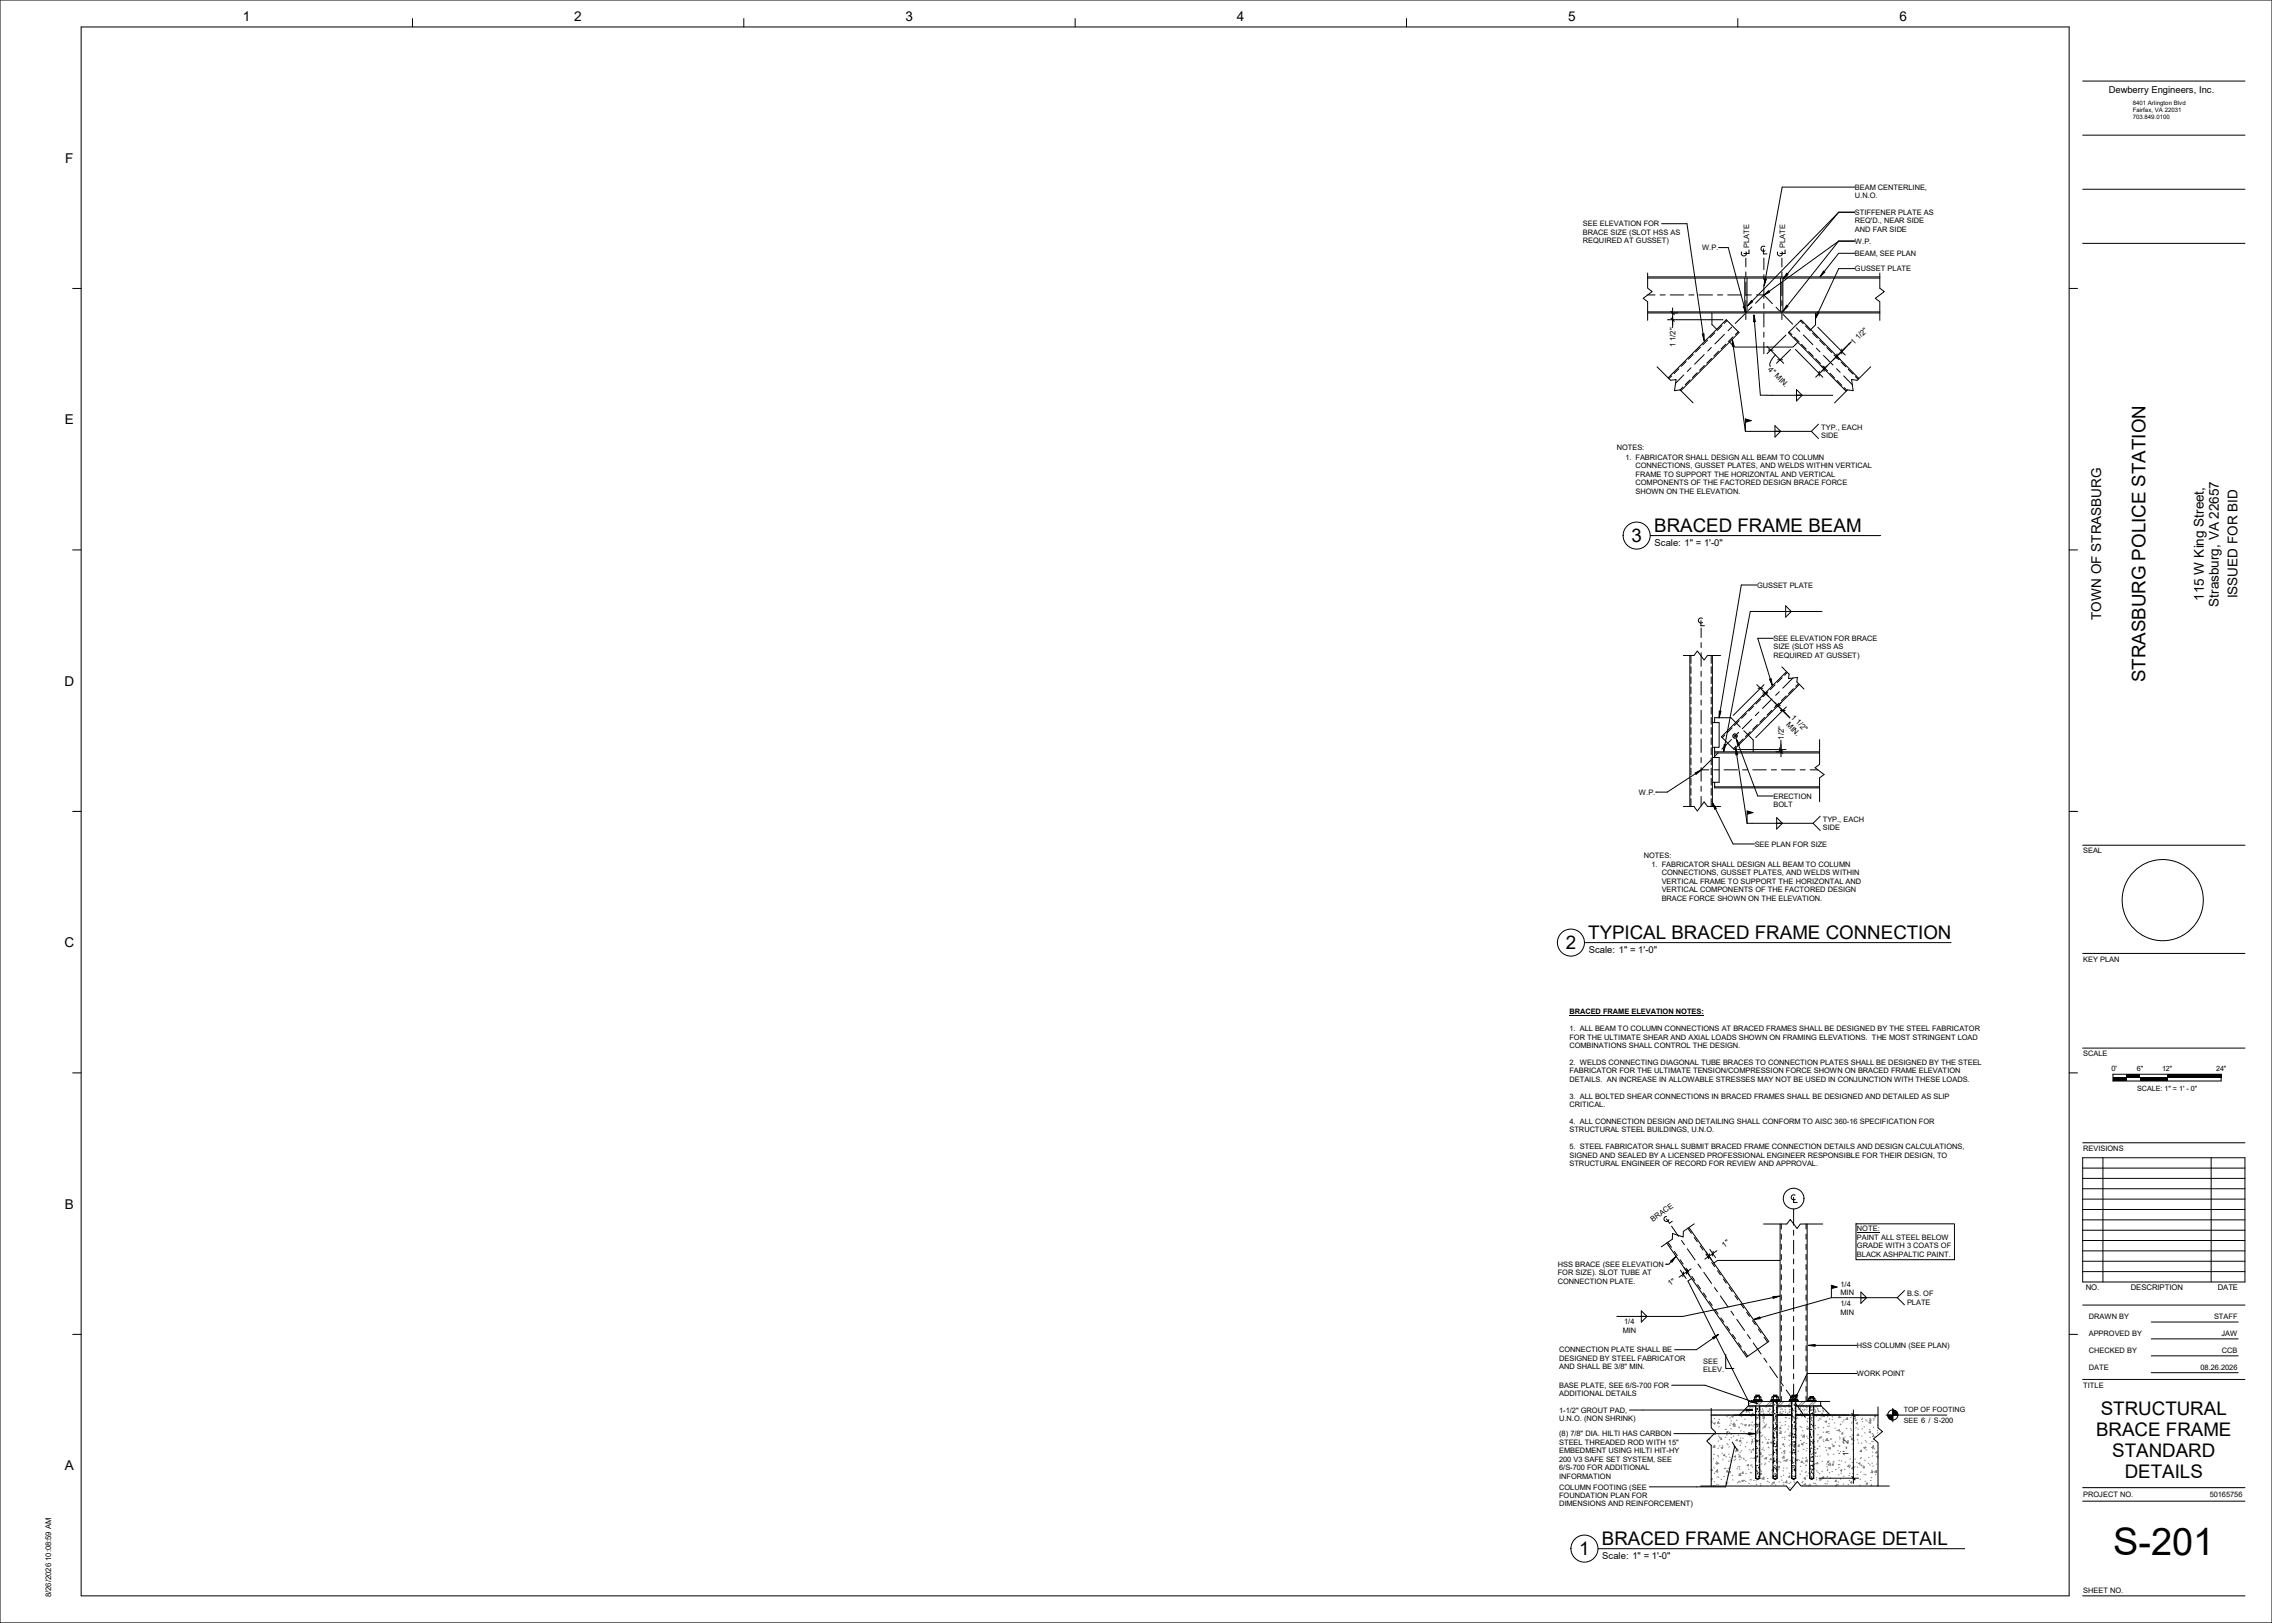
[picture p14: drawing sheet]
<svg xmlns="http://www.w3.org/2000/svg" width="1067mm" height="762mm" viewBox="0 0 1067 762" stroke-linecap="round" stroke-linejoin="round" font-family="sans-serif">
<defs><g id="words">
<text font-size="17.8" x="992" y="730">S-201</text>
<g font-size="8.8">
<text x="777" y="250">BRACED FRAME BEAM</text>
<text x="766" y="254">3</text>
<text x="1007" y="320" transform="rotate(-90 1007 320)">STRASBURG POLICE STATION</text>
<text x="746" y="441">TYPICAL BRACED FRAME CONNECTION</text>
<text x="735" y="445">2</text>
<text x="986" y="664">STRUCTURAL</text>
<text x="984" y="674">BRACE FRAME</text>
<text x="992" y="684">STANDARD</text>
<text x="998" y="694">DETAILS</text>
<text x="752" y="725">BRACED FRAME ANCHORAGE DETAIL</text>
<text x="742" y="730">1</text>
</g>
<g font-size="6.3">
<text x="114" y="10">1</text>
<text x="270" y="10">2</text>
<text x="425" y="10">3</text>
<text x="581" y="10">4</text>
<text x="736" y="10">5</text>
<text x="892" y="10">6</text>
<text x="31" y="76">F</text>
<text x="30" y="199">E</text>
<text x="1051" y="281" transform="rotate(-90 1051 281)">ISSUED FOR BID</text>
<text x="1035" y="282" transform="rotate(-90 1035 282)">115 W King Street,</text>
<text x="1042" y="285" transform="rotate(-90 1042 285)">Strasburg, VA 22657</text>
<text x="987" y="291" transform="rotate(-90 987 291)">TOWN OF STRASBURG</text>
<text x="30" y="322">D</text>
<text x="30" y="445">C</text>
<text x="30" y="567">B</text>
<text x="30" y="690">A</text>
</g>
<g font-size="4.4">
<text x="990" y="44">Dewberry Engineers, Inc.</text>
<text x="777" y="256">Scale:</text>
<text x="791" y="256">1&quot; = 1'-0&quot;</text>
<text x="746" y="448">Scale:</text>
<text x="760" y="448">1&quot; = 1'-0&quot;</text>
<text x="752" y="732">Scale:</text>
<text x="766" y="732">1&quot; = 1'-0&quot;</text>
</g>
<g font-size="3.6">
<text x="871" y="162" transform="rotate(-45 871 162)">1</text>
<text x="873" y="160" transform="rotate(-45 873 160)">1/2&quot;</text>
<text x="787" y="163" transform="rotate(-90 787 163)">1 1/2&quot;</text>
<text x="830" y="174" transform="rotate(45 830 174)">4&quot; MIN.</text>
<text x="838" y="340" transform="rotate(45 838 340)">MIN.</text>
<text x="841" y="337" transform="rotate(45 841 337)">1 1/2&quot;</text>
<text x="838" y="347" transform="rotate(-90 838 347)">1/2&quot;</text>
<text x="810" y="586" transform="rotate(-35 810 586)">1&quot;</text>
<text x="784" y="604" transform="rotate(-35 784 604)">1&quot;</text>
<text x="979" y="605">NO.</text>
<text x="1001" y="605">DESCRIPTION</text>
<text x="1041" y="605">DATE</text>
<text x="868" y="684" transform="rotate(-90 868 684)">1' - 2&quot;</text>
<text x="24" y="750" transform="rotate(-90 24 750)">8/26/2026 10:08:59 AM</text>
</g>
<g font-size="3.5">
<text x="871" y="89">BEAM CENTERLINE,</text>
<text x="871" y="93">U.N.O.</text>
<text x="871" y="101">STIFFENER PLATE AS</text>
<text x="743" y="106">SEE ELEVATION FOR</text>
<text x="871" y="105">REQ'D., NEAR SIDE</text>
<text x="743" y="110">BRACE SIZE (SLOT HSS AS</text>
<text x="871" y="109">AND FAR SIDE</text>
<text x="743" y="114">REQUIRED AT GUSSET)</text>
<text x="799" y="118">W.P.</text>
<text x="821" y="116" transform="rotate(-90 821 116)">PLATE</text>
<text x="838" y="116" transform="rotate(-90 838 116)">PLATE</text>
<text x="871" y="114">W.P.</text>
<text x="871" y="120">BEAM, SEE PLAN</text>
<text x="871" y="127">GUSSET PLATE</text>
<text x="855" y="202">TYP., EACH</text>
<text x="855" y="206">SIDE</text>
<text x="759" y="211">NOTES:</text>
<text x="763" y="216">1. FABRICATOR SHALL DESIGN ALL BEAM TO COLUMN</text>
<text x="768" y="220">CONNECTIONS, GUSSET PLATES, AND WELDS WITHIN VERTICAL</text>
<text x="768" y="224">FRAME TO SUPPORT THE HORIZONTAL AND VERTICAL</text>
<text x="768" y="228">COMPONENTS OF THE FACTORED DESIGN BRACE FORCE</text>
<text x="768" y="232">SHOWN ON THE ELEVATION.</text>
<text x="825" y="276">GUSSET PLATE</text>
<text x="833" y="301">SEE ELEVATION FOR BRACE</text>
<text x="833" y="305">SIZE (SLOT HSS AS</text>
<text x="833" y="309">REQUIRED AT GUSSET)</text>
<text x="770" y="373">W.P.</text>
<text x="833" y="375">ERECTION</text>
<text x="833" y="379">BOLT</text>
<text x="856" y="386">TYP., EACH</text>
<text x="856" y="390">SIDE</text>
<text x="824" y="397">SEE PLAN FOR SIZE</text>
<text x="978" y="401">SEAL</text>
<text x="772" y="403">NOTES:</text>
<text x="775" y="407">1. FABRICATOR SHALL DESIGN ALL BEAM TO COLUMN</text>
<text x="780" y="411">CONNECTIONS, GUSSET PLATES, AND WELDS WITHIN</text>
<text x="780" y="415">VERTICAL FRAME TO SUPPORT THE HORIZONTAL AND</text>
<text x="780" y="419">VERTICAL COMPONENTS OF THE FACTORED DESIGN</text>
<text x="780" y="423">BRACE FORCE SHOWN ON THE ELEVATION.</text>
<text x="978" y="451">KEY PLAN</text>
<text x="737" y="476">BRACED FRAME ELEVATION NOTES:</text>
<text x="737" y="484">1. ALL BEAM TO COLUMN CONNECTIONS AT BRACED FRAMES SHALL BE DESIGNED BY THE STEEL FABRICATOR</text>
<text x="737" y="488">FOR THE ULTIMATE SHEAR AND AXIAL LOADS SHOWN ON FRAMING ELEVATIONS. THE MOST STRINGENT LOAD</text>
<text x="737" y="492">COMBINATIONS SHALL CONTROL THE DESIGN.</text>
<text x="978" y="496">SCALE</text>
<text x="737" y="500">2. WELDS CONNECTING DIAGONAL TUBE BRACES TO CONNECTION PLATES SHALL BE DESIGNED BY THE STEEL</text>
<text x="737" y="504">FABRICATOR FOR THE ULTIMATE TENSION/COMPRESSION FORCE SHOWN ON BRACED FRAME ELEVATION</text>
<text x="991" y="503">0'</text>
<text x="737" y="508">DETAILS. AN INCREASE IN ALLOWABLE STRESSES MAY NOT BE USED IN CONJUNCTION WITH THESE LOADS.</text>
<text x="737" y="516">3. ALL BOLTED SHEAR CONNECTIONS IN BRACED FRAMES SHALL BE DESIGNED AND DETAILED AS SLIP</text>
<text x="737" y="520">CRITICAL.</text>
<text x="737" y="528">4. ALL CONNECTION DESIGN AND DETAILING SHALL CONFORM TO AISC 360-16 SPECIFICATION FOR</text>
<text x="737" y="532">STRUCTURAL STEEL BUILDINGS, U.N.O.</text>
<text x="737" y="540">5. STEEL FABRICATOR SHALL SUBMIT BRACED FRAME CONNECTION DETAILS AND DESIGN CALCULATIONS,</text>
<text x="737" y="544">SIGNED AND SEALED BY A LICENSED PROFESSIONAL ENGINEER RESPONSIBLE FOR THEIR DESIGN, TO</text>
<text x="978" y="540">REVISIONS</text>
<text x="737" y="548">STRUCTURAL ENGINEER OF RECORD FOR REVIEW AND APPROVAL.</text>
<text x="776" y="574" transform="rotate(-35 776 574)">BRACE</text>
<text x="872" y="578">NOTE:</text>
<text x="872" y="582">PAINT ALL STEEL BELOW</text>
<text x="872" y="586">GRADE WITH 3 COATS OF</text>
<text x="872" y="590">BLACK ASHPALTIC PAINT.</text>
<text x="731" y="595">HSS BRACE (SEE ELEVATION</text>
<text x="731" y="599">FOR SIZE). SLOT TUBE AT</text>
<text x="731" y="603">CONNECTION PLATE.</text>
<text x="864" y="604">1/4</text>
<text x="864" y="608">MIN</text>
<text x="895" y="609">B.S. OF</text>
<text x="864" y="613">1/4</text>
<text x="864" y="617">MIN</text>
<text x="895" y="613">PLATE</text>
<text x="763" y="622">1/4</text>
<text x="981" y="619">DRAWN BY</text>
<text x="1040" y="619">STAFF</text>
<text x="762" y="626">MIN</text>
<text x="981" y="627">APPROVED BY</text>
<text x="1043" y="627">JAW</text>
<text x="732" y="635">CONNECTION PLATE SHALL BE</text>
<text x="872" y="633">HSS COLUMN (SEE PLAN)</text>
<text x="981" y="635">CHECKED BY</text>
<text x="1043" y="635">CCB</text>
<text x="732" y="639">DESIGNED BY STEEL FABRICATOR</text>
<text x="800" y="640">SEE</text>
<text x="732" y="643">AND SHALL BE 3/8&quot; MIN.</text>
<text x="800" y="644">ELEV.</text>
<text x="872" y="646">WORK POINT</text>
<text x="981" y="643">DATE</text>
<text x="1033" y="643">08.26.2026</text>
<text x="732" y="652">BASE PLATE, SEE 6/S-700 FOR</text>
<text x="978" y="651">TITLE</text>
<text x="732" y="656">ADDITIONAL DETAILS</text>
<text x="732" y="663">1-1/2&quot; GROUT PAD,</text>
<text x="732" y="667">U.N.O. (NON SHRINK)</text>
<text x="902" y="668">6</text>
<text x="905" y="668">/</text>
<text x="908" y="668">S-200</text>
<text x="732" y="674">(8) 7/8&quot; DIA. HILTI HAS CARBON</text>
<text x="732" y="678">STEEL THREADED ROD WITH 15&quot;</text>
<text x="732" y="682">EMBEDMENT USING HILTI HIT-HY</text>
<text x="732" y="686">200 V3 SAFE SET SYSTEM, SEE</text>
<text x="732" y="690">6/S-700 FOR ADDITIONAL</text>
<text x="732" y="694">INFORMATION</text>
<text x="732" y="699">COLUMN FOOTING (SEE</text>
<text x="732" y="703">FOUNDATION PLAN FOR</text>
<text x="732" y="707">DIMENSIONS AND REINFORCEMENT)</text>
<text x="978" y="703">PROJECT NO.</text>
<text x="1038" y="703">50165756</text>
<text x="978" y="748">SHEET NO.</text>
</g>
<g font-size="3.4">
<text x="1003" y="503">6&quot;</text>
<text x="1015" y="503">12&quot;</text>
<text x="1041" y="503">24&quot;</text>
<text x="1003" y="512">SCALE: 1&quot; = 1' -</text>
<text x="1029" y="512">0&quot;</text>
<text x="894" y="663">TOP OF FOOTING</text>
<text x="894" y="668">SEE</text>
</g>
<g font-size="2.8">
<text x="1001" y="49">8401 Arlington Blvd</text>
<text x="1001" y="53">Fairfax, VA 22031</text>
<text x="1001" y="56">703.849.0100</text>
</g>
</g></defs>
<g fill="none" stroke="#7f7f7f" stroke-width=".47">
<path d="M802 676l1-1v1h-1M803 667v1M803 679h1M805 668v1zM805 679h.1M805 666h.1M805 679v1l-1-1zM805 673h1M806 664l-1 1M807 668h-1M807 668h-1zM807 680h.1"/>
<path d="M807 674h.1M807 676v1M807 673h.1M807 668h1M807 670h.1M807 675h1M807 666v1M808 679h-1M808 675h-1M808 680l1-1v1zM808 675v1zM809 679h.1"/>
<path d="M810 675h.1M810 671h1M810 671h.1M811 672v1zM811 674h.1M811 665h.1M811 678h.1M811 664l1 1M812 679h.1M812 676h.1M812 672v1M812 669h.1"/>
<path d="M813 666h-1M813 668v1M813 675h.1M813 673h.1M813 671h.1M813 667h.1M813 665h1zM814 679h.1M814 674h.1M814 668v1zM815 669v1h-1zM816 676h-1z"/>
<path d="M816 667h-1M816 674h.1M816 670h1M817 676v1zM817 677h.1M817 665h.1M817 670h-1M817 678v1M817 675h.1M818 672h-1M818 668l-1 1M818 665h.1"/>
<path d="M818 677v1M818 669h.1M818 664h.1M818 675h1M819 662v1M819 672h.1M819 669h1zM819 679h1M819 666h.1M820 663h.1M820 662h.1M820 677h.1"/>
<path d="M821 673h-1M821 663h.1M821 661h.1M821 663h1M821 669h1h-1zM822 674h.1M822 662h.1M822 661h.1M822 665h1M822 669h.1M823 678h-1M823 662h-1"/>
<path d="M823 674l-1 1M823 661v1M823 676h.1M823 671h-1M823 664h.1M823 668h.1M823 676v1h-1zM823 661h.1M823 663v1M823 673h.1M823 669v1M824 669h.1"/>
<path d="M824 675v1M824 664h.1M824 677h.1M824 663h.1M826 661h.1M826 664h.1M826 662h.1M827 674h.1M827 673h.1M827 663h.1M828 661l-1 1M828 665h.1"/>
<path d="M828 677h-1M828 662h.1M828 666h.1M828 674h-1M828 664h.1M828 670v1M828 663h.1M828 667h.1M828 680h.1M828 668h.1M829 675h.1M829 669v1h-1z"/>
<path d="M829 669h.1M829 661h.1M829 660h.1M829 676h.1M830 669h-1M830 664h.1M830 663h1M830 677v1zM830 680h1M831 679h-1M831 670h.1M831 676h-1"/>
<path d="M831 662h.1M831 661v1M831 663v1M831 660h.1M831 677h1v1zM832 663h.1M832 665h.1M832 674l1 1M833 660h.1M833 677h.1M833 680h.1M834 662h.1"/>
<path d="M834 663h.1M834 670h.1M834 679h.1M834 667h.1M834 680h.1M834 669h1M835 676h.1M835 674h.1M835 661h.1M836 663v1M836 680h.1M836 671h.1"/>
<path d="M836 668h.1M836 670v1zM836 662h.1M836 664h.1M836 663h.1M836 661h.1M836 672v1h-1zM837 664h-1M837 669h.1M837 661v1M837 664h.1M837 675h.1"/>
<path d="M837 663h.1M837 660h.1M837 678h1h-1zM838 660h.1M838 675h.1M838 679h.1M838 662h.1M838 661h.1M838 676h.1M838 672h.1M838 669h.1M838 663h.1"/>
<path d="M838 665v1M839 665v1M839 667h-1M839 664h.1M839 664h1M840 670h.1M840 671h-1M840 674h1h-1zM840 676h.1M840 660v1M840 666h.1M840 679h.1"/>
<path d="M840 663h.1M840 661h1M840 663h1M840 673h1M841 662h-1M841 678h-1M841 662h.1M843 666h.1M843 666v1M843 661h.1M843 660h.1M843 678h.1"/>
<path d="M843 662v1M843 663h1M843 671h.1M843 672h.1M843 675h.1M843 674h.1M844 668h-1M844 665h-1M844 664h.1M844 666h.1M844 662h1M844 660l1 1"/>
<path d="M845 678v1h-1zM845 670h.1M845 661h1M845 664h1M845 661h.1M845 676h1M846 662v1M846 678h1h-1zM846 665h.1M846 678h.1M846 663h.1M846 674h.1"/>
<path d="M846 670h.1M846 662h1M846 672h1M847 660v1M847 674v1h-1zM847 662h.1M847 677h.1M847 665h1M847 662h1M847 663l1 1M848 661h.1M848 660v1"/>
<path d="M848 661h1M848 664h1M848 680h1M848 671l1-1v1zM848 667h1M848 678h.1M849 662h-1M849 674h-1M849 675h.1M849 671h-1M849 670h-1M849 667v1"/>
<path d="M849 666h.1M849 663h1M849 666h1M850 661h.1M850 663v1M850 673h.1M851 661h1M852 677h.1M852 679v1zM852 662h.1M852 671h1M852 663h1"/>
<path d="M852 664h1M853 669h-1M853 663h-1M853 660v1M853 665h.1M853 662h1M854 661h-1M854 677h-1M854 676h-1M854 662h.1M854 673v1M854 670h.1"/>
<path d="M854 662v1M854 667h.1M854 675v1M854 679h1M854 666h1M854 663h1M854 675h1zM855 666h.1M855 665h.1M855 664h1M856 663v1M856 661v1"/>
<path d="M856 662h.1M856 670h.1M856 664v1h1v-1M856 663h.1M856 676h.1M856 677h.1M856 672h.1M856 662h1M856 664l1 1h-1zM857 664h-1M857 667h1l-1 1zM857 676l1-1v1z"/>
<path d="M857 662l1 1M857 680h.1M858 676h.1M858 672v1h-1zM858 664h.1M858 665h.1M858 670h.1M858 664h1M859 680h-1M859 676h.1M859 672h.1M859 673h.1"/>
<path d="M859 668h.1M859 669v1M859 666h.1M859 680h.1M859 676h1M860 676h.1M860 666l1 1M860 678h.1M860 665h1M861 679h.1M861 670l1 1M862 668h-1"/>
<path d="M862 677h.1M862 664h-1M863 672h-1M863 672l1-1v1zM864 665h.1M864 675h.1M864 665v1h-1zM864 679h-1M864 679h.1M864 675v1M864 669h.1M864 672h.1"/>
<path d="M864 665v1M865 676h.1M865 673h.1M865 668h.1M866 667h.1M866 664h.1M866 677h.1M866 678h.1M866 675h.1M867 671h.1M867 677h.1M867 666h1h-1z"/>
<path d="M869 677v1h-1zM869 665v1M869 674h.1M869 676l1-1v1zM869 671h.1M869 678h.1M869 675h.1M869 671v1M870 668h-1M870 665h-1M870 674h.1M870 668h.1"/>
<path d="M870 678h.1M870 676h1M871 667h.1M871 666h.1M872 668v1zM872 670h-1M872 667h-1M872 676h.1M872 671h1M872 677l1 1M872 673l1 1h-1zM873 674h-1"/>
<path d="M874 677v1M874 666h1M874 666h.1M874 674h.1M875 671h-1M875 667l-1 1M875 680l1-1v1zM875 670h.1M876 673h.1M876 676h.1M876 667h.1M876 679v1"/>
<path d="M876 667h1M877 677h-1M878 668v-1v1zM878 672v1zM878 671h.1M878 678h.1M878 675h.1M878 666h.1M878 666v1zM879 677h.1M879 673h.1M880 677h-1"/>
<path d="M880 679v1h-1zM880 673l-1 1M880 666h.1M880 674v1l-1-1zM880 670h.1M880 667h.1M880 665h1zM881 672h1M882 673h-1M882 669h.1M803 690h1h-1M803 694h1l-1 1"/>
<path d="M803 685h1M804 685h1M805 697l-1 1M805 689h.1M805 696h.1M805 692h.1M805 683h.1M805 698h.1M806 687h.1M806 686h.1M806 697h.1M806 693v1"/>
<path d="M806 690l1 1h-1zM807 690h-1M807 687h-1M807 684h.1M807 683h-1M807 687h.1M807 697h.1M807 694h.1M808 694v1M809 682h-1M809 685h.1M810 683h-1z"/>
<path d="M810 693h-1M810 689v1M810 689h.1M810 696h1M810 697h1M810 684h1M811 691h.1M811 697h.1M811 690v1zM811 696h.1M812 693h-1M812 689l-1 1"/>
<path d="M812 691h1l-1 1zM812 686h.1M812 683h.1M812 684h.1M812 689h.1M813 685l-1 1M813 686h.1M814 695h.1M814 693h-1M814 684h1zM814 686h1M815 685h.1"/>
<path d="M815 681v1M816 690h.1M816 696h.1M816 680v1h-1zM816 696h1M816 689h.1M816 683h1M817 690h.1M817 695l-1 1M817 692h.1M817 689h.1M817 683v1z"/>
<path d="M817 685h.1M817 682h.1M817 692v1zM817 696h.1M818 684v1M818 681h-1M818 695h1l-1 1zM818 691l1 1h-1zM819 685h.1M819 695h.1M820 686h.1M820 695v1"/>
<path d="M820 692h.1M820 688h1zM821 690h.1M821 696v1M822 681h-1M822 695h.1M822 691h.1M822 688h.1M822 682h.1M822 685h.1M822 681h.1M823 691l-1 1"/>
<path d="M823 689h.1M823 688h-1M823 681l1-1-1 1zM823 685h.1M824 695h-1M824 684v1zM824 695h1M825 697h.1M826 690h1M826 691h.1M826 692h1zM827 697h.1"/>
<path d="M827 682v1h-1zM827 697v1M827 694h.1M827 691h.1M827 687h.1M827 684h.1M828 680l-1 1M828 683v1M828 694h.1M828 694v1l-1-1zM828 681h.1M828 685h1"/>
<path d="M829 688h.1M829 685l1-1-1 1zM829 687h.1M830 695v1M830 694h.1M831 686h.1M831 683h.1M831 696h.1M832 685h-1zM832 683h-1M832 690h.1M832 697h.1"/>
<path d="M832 693h.1M832 696h1zM833 686l-1 1M833 694h-1M833 693h.1M833 690h-1M833 683h-1M834 697h.1M834 687h1M835 689l1-1-1 1zM835 696h.1M835 690h.1"/>
<path d="M835 686h.1M836 686v1M837 682h.1M837 695h.1M837 693h-1M837 684h1v1zM837 690v1M837 697h1M837 681h1v1zM837 696h.1M838 693h-1M838 689h-1"/>
<path d="M838 686h.1M838 682v1M838 682h.1M839 685v1h-1zM839 695v1h-1zM839 685h1M839 689h.1M840 692h.1M840 696v1M840 693v1zM840 698l1 1M840 686h1"/>
<path d="M841 696h.1M841 682h-1M841 680h.1M841 687h.1M841 693h.1M843 695h-1M843 696h-1M843 682h.1M843 685h1v1zM845 681h-1M845 686h.1M845 692h.1"/>
<path d="M846 688h-1M846 691h.1M846 696h.1M846 686v1zM846 697l1 1M846 684l1 1M847 680v1M847 696h-1M847 687h.1M847 697h1zM848 694h-1zM848 686v-1l1 1z"/>
<path d="M848 695h.1M848 691h.1M848 684v1M848 688h.1M848 697v1M848 681h.1M848 693h1M849 698l1-1v1M849 692h.1M850 689v1M851 696l1 1M852 690h.1"/>
<path d="M852 682h1zM852 688h.1M852 681h.1M852 687h1M852 696v1M852 683l1 1M853 697h.1M853 694h.1M853 695h.1M853 690v1M853 687h.1M853 684h.1"/>
<path d="M853 687h1h-1zM853 691h1M854 680h-1M854 692h.1M855 684h-1M855 694v1h-1zM856 686h.1M856 694v-1v1zM856 694h-1M856 691h-1M857 697h.1M857 681h1"/>
<path d="M858 687h.1M858 689h.1M858 697h.1M858 686h1v1zM858 695v1M858 682v1M858 693h.1M858 690h.1M858 686v1M859 683h-1M859 691v1M859 687v1z"/>
<path d="M859 694h.1M860 691h.1M861 687v1h-1zM861 686h.1M861 683h.1M862 698h.1M862 695v1v-1zM862 690h.1M862 697h1M863 681h.1M863 688h.1M863 697h.1"/>
<path d="M863 696h.1M863 692v1M864 689h-1M864 687v1M864 686h-1M864 682h-1M864 694v1M864 690h1v1zM864 681v1M864 692h1M865 686h-1M866 697h-1"/>
<path d="M866 693h.1M866 690h.1M866 686l1 1M867 680v1h-1zM867 683h.1M867 682h.1M868 697h.1M868 688v1v-1zM868 681h1M868 693h.1M868 688h1M869 689h-1"/>
<path d="M869 695h-1M869 692h-1M869 688h.1M869 685h.1M869 682h.1M869 696h1h-1zM870 696h-1M870 686v1M870 692h.1M870 693v1M870 680v1M870 689v1h-1z"/>
<path d="M870 694h1v1zM871 689h.1M871 685h.1M872 687h.1M872 689h.1M872 692h.1M873 687h.1M873 697h.1M874 694l-1 1M874 685h-1M874 681v1M874 691h.1"/>
<path d="M874 681v1l-1-1zM874 681h.1M874 688h.1M874 684h.1M875 688h.1M875 692h.1M875 689h.1M876 685v1M876 692h.1M876 695h.1M876 681h.1M877 696v1h-1z"/>
<path d="M877 687h.1M878 684h-1M878 688h.1M879 695h-1M879 697v1M879 691v1zM879 691h-1M879 697h.1M879 694h.1M879 690h.1M879 682h.1M879 687h.1"/>
<path d="M879 683v1M879 688h1M879 680h.1M880 680h.1M881 692h.1M881 690v1h-1zM881 682h.1M881 691h.1M881 687h.1M881 697l1 1M881 684l1 1M882 684h-1h1"/>
</g>
<g fill="none" stroke="#000" stroke-width=".47">
<path d="M774 138h3M774 128v7l2 2-4 3 2 2v8M774 130h109M774 131h109M779 138h3M784 138h7M793 138h2M798 138h6M806 138h3M811 138h7M819 131v15M820 121v4"/>
<path d="M820 128v2M820 132v7M820 138h2M820 131v15M825 138h3M828 138l4 5M828 138l-4 4M828 121v6M828 129v2M828 134v6M836 131v15M837 121v4"/>
<path d="M837 128v2M837 132v7M837 131v15M883 128v7l2 2-4 3 2 2v8M774 147h109M774 146h109M802 160l-2 2M804 147v5l2 3M805 156l-2 3M809 153l-3 2M810 157l-5 4M811 150l-1 2"/>
<path d="M813 154l-2 1M814 158l-3 2M816 156l-1 1M819 147l-4 5M820 141v3M820 146v4M823 144l-2 2M828 142v3M828 147v7M828 156v2M834 144l2 2M837 141v3"/>
<path d="M837 146v4M837 148l5 4M840 156l1 1M843 158l2 3M843 154l2 2M845 151l2 1M847 157l4 5M848 153l2 2M851 156l2 3M852 147v6l-2 2M854 160l3 2M778 172l6 7 3-1-1 5h3"/>
<path d="M783 177l28-27 6 6-28 27M785 176l-1 2M788 173l-2 2M791 176l-4 4M792 170l-3 2M794 178l-3 3M794 173l-2 1M795 166l-2 3M797 175l-2 2M798 163l-2 2M800 166l-4 5M800 172l-2 2"/>
<path d="M804 163l-2 2M804 168l-3 3M807 165l-2 2M810 162l-2 2M812 161l2 2h28l2-2M828 161v5M846 162l2 2M849 165l2 2M853 168l2 3M853 163l2 2M856 172l2 2M856 167l5 4"/>
<path d="M858 163l2 2M859 175l2 3M861 167l2 2M862 173l2 2M863 179l2 2M864 170l3 2M866 176l4 5M868 173l2 3M871 177l1 1M873 178l-27-28-6 6 27 28M878 172l-6 7-3-1 1 5h-3l-6 6M789 183l6 6"/>
<path d="M790 182l-1 1M866 182l1 1M799 295v4M790 308h5l2-2 3 4 2-2h6M793 308v71M794 308v3M794 313v3M794 318v3M799 302v2M799 306v7M799 315v3M799 320v6"/>
<path d="M803 308v3M803 313v3M803 318v3M804 308v71M837 313l3 4v2l4-1v2l3 4M837 318l-2 2M839 315l-31 31 6 6 31-31M839 316l-1 1M842 318l-5 5M794 323v3M794 327v3M794 332v3"/>
<path d="M794 337v3M799 329v2M799 333v7M803 323v3M803 327v3M803 332v3M803 337v3M804 339h3v12h-3M805 339v-2h8l4 4M817 338l-3 3M820 335l-2 2M823 338l-5 4"/>
<path d="M823 332l-2 2M826 334l-2 2M827 328l-3 2M829 337l-3 2M830 325l-2 2M832 334l-2 2M832 328l-4 5M833 322l-2 2M835 330l-2 2M835 325l-1 1M839 327l-3 2M842 323l-2 3"/>
<path d="M844 321l-1 1M794 342v3M794 346v4M794 351v3M794 356v3M799 342v3M799 347v6M799 356v2M803 357l-4 4h3M803 342v3M803 346v4M803 351v3"/>
<path d="M803 356v3M804 356h3v11h-3M805 351v5M805 353h49M805 354h49M807 353l-2 2M810 345l-1 1M813 347l-5 5M813 342l-2 2M815 350l-1 2M816 344l-1 2M818 347l-2 2"/>
<path d="M819 343l4 4v6M822 344l-2 2M825 340l-2 2M854 347v12l-2 1 4 4-2 1v11M790 379h5l2 2 3-4 2 2h6M794 361v3M794 365v4M794 370v3M794 375v4M799 360v7M799 369v3M799 374v4"/>
<path d="M803 361v3M803 365v4M803 370v3M803 375v4M805 361h2M805 367v3h49M805 369h49M809 361h7M818 361h3M823 361h6M832 361h2M836 361h7"/>
<path d="M845 361h3M850 361h4M785 576l3 4M793 577l1 2M793 576l37 54-10 7-37-53M796 575l-6 3v3l-5-2v3l-5 3M828 575h11l2-2 3 4 1-2h11M836 575v83M836 575v2M836 579v3M842 562v3h2M842 568v7"/>
<path d="M842 578v2M843 561a1.2 1.2 0 0 0-2 1 1.2 1.2 0 0 0 2 1M848 575v2M848 579v3M849 575v82M783 583l2 3M786 588l2 1M789 591l1 2M790 582l1 2M792 595l1 2M792 586l4 6M794 599l2 2"/>
<path d="M796 581l1 2M797 593l2 2M798 585l2 2M800 597l4 6M801 589l1 2M804 593l1 2M806 597l2 2M836 592h-30l-1 1M836 584v3M836 589v2M836 594v2M836 598v3"/>
<path d="M842 582v7M842 591v2M842 596v6M848 584v3M848 589v2M848 594v2M848 598v3M794 600l-1 1 28 57M797 603l1 2M800 607l1 2M803 611l1 2M805 605l1 1"/>
<path d="M805 615l2 2M808 608l3 6M808 619l1 2M809 600l2 2M812 604l1 2M813 616l1 2M815 608l1 2M816 619l3 6M817 612l2 2M820 616l1 2M836 603v3M836 608v2"/>
<path d="M836 613v2M836 618v2M842 605v2M842 609v7M842 618v2M848 603v3M848 608v2M848 613v2M848 618v2M810 636v6h4M811 623l1 2M813 627l2 2"/>
<path d="M816 630l2 2M819 634l2 3M821 627l1 2M823 620l1 2M823 631l4 5M826 624l1 2M828 638l2 2M828 628l2 2M836 622v3M836 627v2M836 632v2M836 637v2"/>
<path d="M842 623v6M842 632v2M842 636v7M848 622v3M848 627v2M848 632v2M848 637v2M823 657h4v1h-4zM823 657h4zM824 657v-1h3v1M824 656h1M824 658h.1"/>
<path d="M824 657v-2h2v2M824 655h2M825 655h1M825 656h1M826 656h.1M826 658h.1M831 642l4 5M831 657h5v1h-5zM832 657h3zM832 657v-1h3v1M832 656h1M832 658v36l2 1v-1v-36"/>
<path d="M833 657v-2h1v2M833 658v1M833 655h1M833 656h1M833 660h.1M834 658v1M834 656h1M834 658h.1M836 649l1 2M836 641v3M836 646v3M836 651v2"/>
<path d="M836 656v2M839 653l3 4M840 657h4v1h-4zM840 657h4zM841 657v-1h3v1M841 656h1M841 658v36l1 1M841 657v-2h2v2M841 658v1M841 655h2M842 655h1M842 656h1"/>
<path d="M842 645v2M842 650v7M842 658h.1M842 660h1M842 658h1M843 660h.1M843 656h.1M843 659l5 6M843 658v1M843 658v36l-1 1M848 641v3M848 646v3"/>
<path d="M848 651v2M848 656v2M849 658h10M849 657h4v1h-4zM849 658h.1M849 657v-1h3v1M850 656h.1M850 657v-1h1v1M850 656h1M851 656h1M853 658h.1M803 661v9l3 2-5 5 2 2v19"/>
<path d="M814 664h19M824 669h1M825 675h-1M825 663h.1M825 667h-1M825 679h.1M825 676v1M825 661h.1M825 666h.1M825 669h.1M825 673h.1M825 677h.1"/>
<path d="M825 680h.1M825 672h.1M825 669v1M825 661v1M825 676h1M826 664v1M826 671h-1M826 663h.1M826 669h.1M826 661h.1M826 664h.1M826 670h.1"/>
<path d="M826 672h.1M826 675h.1M826 676v2M826 664v2M826 668v2M826 672v2M826 680v2M826 660v34l-1 1-1-1v-34h-3l-4 4M833 660v1M833 675h.1M833 661v2M833 665v2"/>
<path d="M833 669v2M833 677v2M833 679h.1M833 673v2M833 673h.1M833 662h.1M833 675v1M833 664h.1M833 667h.1M833 671h.1M833 676v1M833 678h.1"/>
<path d="M833 672h.1M833 666h1M834 668h.1M834 670v1M834 664v1M834 665h.1M834 679h.1M834 671h.1M834 661h.1M834 669h.1M834 662h.1M834 670h.1"/>
<path d="M834 673h.1M834 663h.1M834 672v1M834 660h7M834 664h7M841 669l1 1M841 680h1M841 665h1M841 676h1M841 661v2M841 665v2M841 677v2"/>
<path d="M842 669l-1 2M842 673l-1 2M842 672h-1M842 664h-1M842 661l-1 1M842 662h.1M842 673h.1M842 665h.1M842 666h1M842 677h1M842 668h1M842 679h1"/>
<path d="M842 671h1M842 677h.1M842 675h.1M842 679l1 1M843 673v1M843 678h-1M843 667v1M843 670h.1M843 672h.1M843 664h25M843 666h.1M843 669h.1"/>
<path d="M843 661h.1M843 661v2M843 665v2M843 669v2M843 673v2M843 677v2M850 674h.1M850 662v-2h-7h12v-2h-34v2h12h-7v2M850 664v2M850 668v2M850 672v2M850 676v2"/>
<path d="M850 680v2M850 667v1M850 678v1M850 673h.1M850 671h.1M850 666v1M850 664h1M850 666h1M850 669h1M850 677h1M850 680h1M850 660v1"/>
<path d="M850 675h1M851 671h.1M851 662h.1M851 664h.1M851 663v1M851 677v1M851 669h.1M851 676v1M851 661h.1M851 672h.1M851 665h.1M851 668h.1"/>
<path d="M851 676h.1M851 679h.1M851 667h.1M851 662v-2h4l4 4M851 664v2M851 668v2M851 672v2M851 676v2M851 680v2M852 660v34l-1 1-1-1v-34M882 661v9l2 2-4 4 2 1v21M886 664h28"/>
<path d="M886 664h3v3l-2-1zM889 662l1 1 1 1h-2zM889 661v7M798 698h41l1 2 4-4 2 2h41M824 691h1M825 683v1M825 684h.1M825 688h.1M825 691h.1M825 690v1M825 682h.1M825 692h.1"/>
<path d="M826 689h.1M826 693h.1M826 691h.1M826 693v1M826 681h.1M826 683h.1M826 686h.1M826 692h.1M826 688h.1M826 686v1M826 684v2M826 688v2"/>
<path d="M826 692v2h-2M833 681v2M833 685v2M833 689v2M833 693v1h1M833 683h.1M833 684v1M833 686h.1M833 682h.1M833 689h.1M833 693h.1M833 688h1"/>
<path d="M834 692h-1M834 693h.1M834 689v1M834 681h.1M834 684h.1M834 692h.1M834 690h.1M834 685v1M834 680v1M841 692h1M841 684h1M841 689l1 2"/>
<path d="M841 685l1 2M841 681v2M841 693v1h1M841 694h1M842 694h.1M842 688h.1M842 686h-1M842 682h.1M842 684v1M842 687h.1M842 681h.1M842 694v1"/>
<path d="M842 688h1M842 690h1M842 682h1M842 693h1M842 689h.1M842 680v1M843 690h.1M843 682h.1M843 692h.1M843 681v2M843 685v2M843 689v2"/>
<path d="M843 693v1h-1M850 684v2M850 688v2M850 681v1M850 686h1M850 688h1M850 683h.1M851 693v1M851 691h.1M851 690h.1M851 684h.1M851 686h.1"/>
<path d="M851 688h.1M851 688v1M851 682v1M851 691v1M851 683h.1M851 687h.1M851 692v2h-1v-2M851 684v2M851 688v2"/>
<circle cx="815" cy="346" r="1"/>
<circle cx="815" cy="346" r=".5"/>
<circle cx="842" cy="563" r="5"/>
<circle cx="889" cy="664" r="2.4"/>
</g>
<g fill="none" stroke="#8c8c8c" stroke-width=".47">
<path d="M821 658h.1M822 658l-1 1M826 658l-2 2M827 658l-2 2M831 658l-2 2M833 658l-3 2M836 658l-2 2M838 658l-3 2M841 658l-2 2M841 659l-1 1M843 658h.1M846 658l-2 2"/>
<path d="M848 658l-2 2M851 658l-2 2M853 658l-2 2M855 660h-1"/>
</g>
<path d="M803 664h21M826 664h7M834 664h7M843 664h7M851 664h31" fill="none" stroke="#000" stroke-width=".63"/>
<path d="M886 664h3v3h-3zM889 662h2v2h-2z" fill="#000"/>
<g fill="#fff">
<path d="M894 660h29v4h-29z"/>
<path d="M894 665h7v4h-7z"/>
</g>
<path d="M785 650h16l24 9M822 657l3 2-3-1zM765 662h58M786 673h38M813 677l3 4M815 679l-5 19h-36M820 662h3h-3zM821 673h3l-3 1z" fill="none" stroke="#000" stroke-width=".47"/>
<path d="M822 657l3 2-3-1zM820 662h3h-3zM821 673h3l-3 1z" fill="#000"/>
<g fill="#fff">
<path d="M732 696h42v4h-42z"/>
<path d="M732 700h43v4h-43z"/>
<path d="M732 704h63v4h-63z"/>
</g>
<path d="M849 632l3-1v1zM843 655h1l-2 3z" fill="#000"/>
<g fill="none" stroke="#000" stroke-width=".47">
<path d="M782 572l2 2 1-1M782 571a1.2 1.2 0 0 0-1 1 1.2 1.2 0 0 0 1 1 1.2 1.2 0 0 0 2 0M789 596l1 2M790 598v1M790 598l2 2M791 597l-1 1M791 595l1 2M792 597v1M792 597l1 2M792 596v1M794 596l-6 4M849 632l3-1v1z"/>
<path d="M849 632h23M843 655h1l-2 3zM872 645h-23l-7 13"/>
</g>
<path d="M782 601l3-2 3 4-3 2z" fill="#fff"/>
<path d="M801 588l3 4M803 589l-1 2M803 587l1 2M804 589v1M804 589l2 1M804 587v2M806 587l-5 4" fill="none" stroke="#000" stroke-width=".47"/>
<path d="M807 583l3-2 3 4-3 2z" fill="#fff"/>
<g fill="none" stroke="#000" stroke-width=".47">
<path d="M871 575h47v16h-47zM782 594h.1M784 592l3-2-2 3zM787 590l-3 4h-2M823 620l3-2 1 1zM860 609l-37 11M860 609h31M860 605l3-1-3-1v6M874 607l2 2-2 3zM891 609l3 4M894 606l-3 3M804 628l3-2-2 3z"/>
<path d="M807 626l-10 8h-11"/>
</g>
<path d="M784 592l3-2-2 3zM823 620l3-2 1 1zM804 628l3-2-2 3z" fill="#000"/>
<path d="M860 603h3v2h-3z" fill="#000"/>
<path d="M872 575h11v4h-11z" fill="#fff"/>
<path d="M872 579h11" fill="none" stroke="#000" stroke-width=".47"/>
<g fill="#fff">
<path d="M872 579h44v4h-44z"/>
<path d="M872 583h45v4h-45z"/>
<path d="M872 587h44v4h-44z"/>
</g>
<path d="M832 609h4l-3 1z" fill="#000"/>
<path d="M737 477h63M771 615l2 3-2 3zM832 609h4l-3 1zM836 609l-46 9h-31" fill="none" stroke="#000" stroke-width=".47"/>
<g fill="#fff">
<path d="M905 665h1v4h-1z"/>
<path d="M902 665h2v4h-2z"/>
<path d="M908 665h2v4h-2z"/>
<path d="M910 665h1v4h-1z"/>
<path d="M911 665h6v4h-6z"/>
</g>
<path d="M869 664l2 1M870 664h3M870 662v34M854 694h19M869 693l2 2" fill="none" stroke="#000" stroke-width=".47"/>
<path d="M865 675h4v9h-4z" fill="#fff"/>
<g fill="none" stroke="#000" stroke-width=".47">
<path d="M799 291v3h1M799 290a1.2 1.2 0 0 0-2 1 1.2 1.2 0 0 0 2 1M825 287h31M825 287h-3l-13 66M833 300h-8l7 22M838 284l3 3-3 3zM831 319h1v3zM810 350l-1 3zM815 351l1 3h-1zM815 351l5 36M815 347l2 3h-1zM815 347l10 27h8"/>
<path d="M816 352h23M834 353h3M835 351l2 2M835 352l2 2M836 347v5M836 350v5M796 363l3-1-3 2zM799 362l-16 10h-6M804 377l2 3h-1zM804 377l10 19h10M820 387h31M820 382h3l-3-1v6"/>
<path d="M834 384l3 3-3 2zM851 387l4 3M855 383l-4 4"/>
</g>
<path d="M831 319h1v3zM810 350l-1 3zM815 351l1 3h-1zM815 347l2 3h-1zM796 363l3-1-3 2zM804 377l2 3h-1z" fill="#000"/>
<path d="M820 381h3v1h-3z" fill="#000"/>
<path d="M834 341h4v6h-4z" fill="#fff"/>
<path d="M825 321l6 6M825 323h3M828 325h2M828 324l13 13M828 321l-14 15M829 325l-2 2" fill="none" stroke="#000" stroke-width=".47"/>
<g fill="#fff">
<path d="M838 341l3-3 5 5-3 4z"/>
<path d="M840 338l3-4 7 7-4 4z"/>
</g>
<path d="M833 330l6 5M834 331h2M836 332l5 5M836 334h2M837 330l-3 2M839 332l-15 14" fill="none" stroke="#000" stroke-width=".47"/>
<g fill="#fff">
<path d="M838 341l3-3 5 5-3 4z"/>
<path d="M840 338l3-4 7 7-4 4z"/>
</g>
<path d="M828 139l2-3 1 1zM829 131l-1 3zM839 128l1 1-3 2zM856 127l1 1-2 2zM799 157h1v3zM819 144l1 3zM822 141l1 1-3 2zM839 143l1 1-3 2zM853 146l1 1-2 3zM807 334h1l-1 3z" fill="#000"/>
<g fill="none" stroke="#000" stroke-width=".47">
<path d="M863 100l-26 31M863 100l-43 44M863 100h8M871 88h-34l-9 46M780 105h12l8 55M807 116h4l9 31M863 113l-26 33M863 113l-35 26M863 113h8M871 119h-8l-8 11M828 139l2-3 1 1zM829 131l-1 3z"/>
<path d="M839 128l1 1-3 2zM856 127l1 1-2 2zM871 126h-8l-11 24M799 157h1v3zM819 144l1 3zM822 141l1 1-3 2zM839 143l1 1-3 2zM853 146l1 1-2 3zM854 154l12 13M862 167h.1M862 167v1M862 167l2 2"/>
<path d="M863 166l-1 1M865 164v2M866 163l-5 6M869 160l-5 6M825 275h-7l-11 62M807 334h1l-1 3z"/>
</g>
<path d="M868 159l6-7 4 4-7 7z" fill="#fff"/>
<path d="M843 164l11 11M854 175v2M854 174v1M854 175l2 2M855 171l2 3M856 172v2M858 172l-5 5M869 160l-14 14" fill="none" stroke="#000" stroke-width=".47"/>
<path d="M868 159l6-7 4 4-7 7z" fill="#fff"/>
<path d="M783 150h26M785 149l1 2M785 146l1 2M785 147h3M785 145v9" fill="none" stroke="#000" stroke-width=".47"/>
<path d="M783 154h5v9h-5z" fill="#fff"/>
<g fill="none" stroke="#000" stroke-width=".47">
<path d="M820 118a1.2 1.2 0 0 1-1 2 1.2 1.2 0 0 1-1-2M821 117v2h-2M828 117v2h2M829 116a1.2 1.2 0 0 0-2 1 1.2 1.2 0 0 0 2 1M837 118a1.2 1.2 0 0 1 0 2 1.2 1.2 0 0 1-2 0 1.2 1.2 0 0 1 0-2M838 117v2h-2M813 159l1 3-1 1zM813 159l7 43M824 148v3h-1zM824 148l3 38h34M839 157l-8 7M830 163l8 8"/>
<path d="M830 164h1M831 164h2M831 164l-1 2M834 167l-3 3v2M835 169h2M841 164l-7 7M820 198l2-1h-2v6h31M833 200l3 3-3 2zM844 183l2 3-2 2zM854 199l-3 4M851 203l3 3"/>
</g>
<path d="M813 159l1 3-1 1zM824 148v3h-1z" fill="#000"/>
<path d="M820 197h2v1h-2z" fill="#000"/>
<path d="M829 174l4-3 8 8-4 4z" fill="#fff"/>
<g fill="none" stroke="#000" stroke-width=".47">
<path d="M0 0h1067v762h-1067zM194 9v4M349 9v4M505 9v4M660 9v4M816 9v4M978 38h76M978 63h76M978 89h76M978 114h76M34 135h4M972 135h3"/>
<path d="M34 258h4M972 258h3M34 381h4M972 381h3M978 397h76M978 448h76M978 492h76M34 504h4M972 504h3M978 537h76M978 548h76M978 553h76"/>
<path d="M978 558h76M978 544h76v58h-76zM987 544v58M1038 544v58M978 563h76M978 568h76M978 573h76M978 578h76M978 582h76M978 587h76M978 592h76M978 597h76"/>
<path d="M978 613h76M34 626h4M972 626h3M1010 621h41M1010 629h41M1010 637h41M978 648h76M1010 644h41M978 698h76M978 705h76M38 749v-736h934v736h-934M978 749h76"/>
<circle cx="1015" cy="423" r="19"/>
</g>
<g fill="#fff">
<path d="M892 4h3v7h-3z"/>
<path d="M30 684h5v8h-5z"/>
<path d="M736 4h4v7h-4z"/>
<path d="M581 4h3v7h-3z"/>
<path d="M425 4h4v7h-4z"/>
<path d="M270 4h3v7h-3z"/>
<path d="M114 4h4v7h-4z"/>
<path d="M30 562h5v7h-5z"/>
<path d="M30 439h5v7h-5z"/>
<path d="M30 316h5v7h-5z"/>
<path d="M30 193h5v7h-5z"/>
<path d="M31 71h4v7h-4z"/>
</g>
<circle cx="744" cy="727" r="6" fill="none" stroke="#000" stroke-width=".47"/>
<path d="M752 728h13v5h-13z" fill="#fff"/>
<g fill="none" stroke="#000" stroke-width=".47">
<path d="M750 727h172"/>
<circle cx="738" cy="443" r="6"/>
</g>
<path d="M746 444h12v5h-12z" fill="#fff"/>
<g fill="none" stroke="#000" stroke-width=".47">
<path d="M744 443h172"/>
<circle cx="768" cy="251" r="6"/>
</g>
<path d="M777 252h12v5h-12z" fill="#fff"/>
<path d="M775 251h108M992 504h51v4h-51z" fill="none" stroke="#000" stroke-width=".47"/>
<path d="M992 506h6v2h-6zM998 504h7v2h-7zM1005 506h13v2h-13zM1018 504h25v2h-25z" fill="#000"/>
<g fill="#fff">
<path d="M991 500h3v4h-3z"/>
<path d="M1015 500h5v4h-5z"/>
<path d="M1041 500h4v4h-4z"/>
<path d="M1003 500h3v4h-3z"/>
<path d="M1003 509h24v4h-24z"/>
<path d="M1027 509h1v4h-1z"/>
<path d="M1029 509h3v4h-3z"/>
</g>
<use href="#words"/>
</svg>
